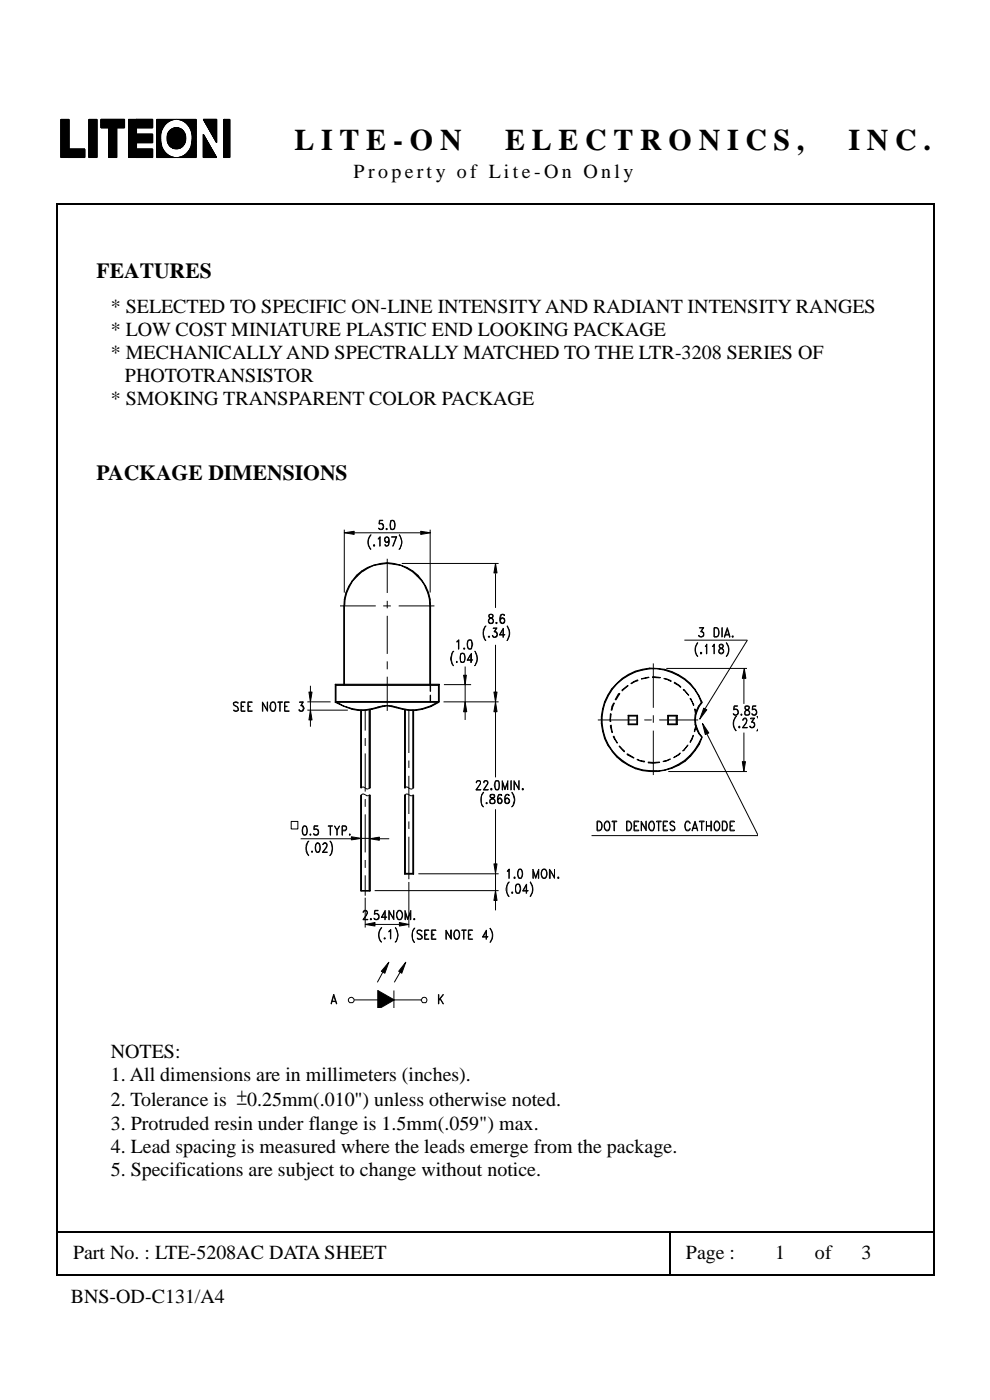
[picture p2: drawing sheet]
<svg xmlns="http://www.w3.org/2000/svg" width="210mm" height="297mm" viewBox="0 0 210 297" stroke-linecap="round" stroke-linejoin="round" font-family="sans-serif">
<defs><g id="words">
<g font-size="6.3">
<text x="62.5" y="31.8">L I T E - O N</text>
<text x="107.2" y="31.8">E L E C T R O N I C S ,</text>
<text x="180" y="31.8">I N C .</text>
</g>
<g font-size="4.6">
<text x="20.5" y="58.9">FEATURES</text>
<text x="20.5" y="101.9">PACKAGE DIMENSIONS</text>
</g>
<g font-size="4.2">
<text x="75" y="37.7">P ropert y of Li t e -On Onl y</text>
<text x="23.5" y="66.5">* SELECTED TO SPECIFIC ON-LINE INTENSITY AND RADIANT INTENSITY RANGES</text>
<text x="23.5" y="71.3">* LOW COST MINIATURE PLASTIC END LOOKING PACKAGE</text>
<text x="23.5" y="76.2">* MECHANICALLY AND SPECTRALLY MATCHED TO THE LTR-3208 SERIES OF</text>
<text x="26.5" y="81.1">PHOTOTRANSISTOR</text>
<text x="23.5" y="85.9">* SMOKING TRANSPARENT COLOR PACKAGE</text>
<text x="23.5" y="224.5">NOTES:</text>
<text x="23.5" y="229.3">1. All dimensions are in millimeters (inches).</text>
<text x="23.5" y="234.7">2. Tolerance is ±0.25mm(.010&quot;) unless otherwise noted.</text>
<text x="23.5" y="239.7">3. Protruded resin under flange is 1.5mm(.059&quot;) max.</text>
<text x="23.5" y="244.6">4. Lead spacing is measured where the leads emerge from the package.</text>
<text x="23.5" y="249.4">5. Specifications are subject to change without notice.</text>
<text x="15.5" y="267.2">Part No. : LTE-5208AC DATA SHEET</text>
<text x="145.5" y="267.2">Page :</text>
<text x="164.4" y="267.2">1</text>
<text x="172.9" y="267.2">of</text>
<text x="182.8" y="267.2">3</text>
<text x="15" y="276.4">BNS-OD-C131/A4</text>
</g>
</g></defs>
<path d="M12.5 25h36.9v9.2h-36.9z" fill-rule="evenodd" fill="#fff" stroke="#fff" stroke-width=".21"/>
<g fill="none" stroke="#000" stroke-width=".21">
<path d="M13 25.3v8.1M13.1 25.3v8.1M13.2 25.3v8.1M13.3 25.3v8.1M13.4 25.3v8.1M13.5 25.3v8.1M13.6 25.3v8.1M13.7 25.3v8.1M13.8 25.3v8.1M13.9 25.3v8.1M14 25.3v8.1M14.1 25.3v8.1"/>
<path d="M14.2 25.3v8.1M14.3 25.3v8.1M14.4 25.3v8.1M14.5 25.3v8.1M14.5 31.6h3.5v1.8h-5.1v-8.1h1.7v8.1M14.5 31.7h3.5M14.5 31.8h3.5M14.5 31.9h3.5M14.5 32h3.5M14.5 32.1h3.5M14.5 32.2h3.5M14.5 32.3h3.5"/>
<path d="M14.5 32.4h3.5M14.5 32.5h3.5M14.5 32.6h3.5M14.5 32.7h3.5M14.5 32.8h3.5M14.5 32.9h3.5M14.5 33h3.5M14.5 33.1h3.5M14.5 33.2h3.5M14.5 33.3h3.5M14.6 25.3v8.1M18.9 25.3h1.7v8.1h-1.7z"/>
<path d="M18.9 25.3v8.1M19 25.3v8.1M19.1 25.3v8.1M19.2 25.3v8.1M19.3 25.3v8.1M19.4 25.3v8.1M19.5 25.3v8.1M19.6 25.3v8.1M19.7 25.3v8.1M19.8 25.3v8.1M19.9 25.3v8.1M20 25.3v8.1"/>
<path d="M20.1 25.3v8.1M20.2 25.3v8.1M20.3 25.3v8.1M20.4 25.3v8.1M20.5 25.3v8.1M21.4 25.3h5v1.8h-5zM21.4 25.3h5M21.4 25.4h5M21.4 25.5h5M21.4 25.6h5M21.4 25.7h5M21.4 25.8h5"/>
<path d="M21.4 25.9h5M21.4 26h5M21.4 26.1h5M21.4 26.2h5M21.4 26.3h5M21.4 26.4h5M21.4 26.5h5M21.4 26.6h5M21.4 26.7h5M21.4 26.8h5M21.4 26.9h5M21.4 27h5"/>
<path d="M23.1 26.9v6.5h1.7v-6.5M23.1 26.9v6.5M23.2 26.9v6.5M23.3 26.9v6.5M23.4 26.9v6.5M23.5 26.9v6.5M23.6 26.9v6.5M23.7 26.9v6.5M23.8 26.9v6.5M23.9 26.9v6.5M24 26.9v6.5M24.1 26.9v6.5"/>
<path d="M24.2 26.9v6.5M24.3 26.9v6.5M24.4 26.9v6.5M24.5 26.9v6.5M24.6 26.9v6.5M24.7 26.9v6.5M27.3 25.3v8.1M27.4 25.3v8.1M27.5 25.3v8.1M27.6 25.3v8.1M27.7 25.3v8.1M27.8 25.3v8.1"/>
<path d="M27.9 25.3v8.1M28 25.3v8.1M28.1 25.3v8.1M28.2 25.3v8.1M28.3 25.3v8.1M28.4 25.3v8.1M28.5 25.3v8.1M28.6 25.3v8.1M28.7 25.3v8.1M28.8 25.3v8.1M28.8 27.1h3.6v-1.8h-5.1v8.1h5.1v-1.8h-3.6M28.8 31.7h3.6"/>
<path d="M28.8 31.8h3.6M28.8 31.9h3.6M28.8 32h3.6M28.8 32.1h3.6M28.8 32.2h3.6M28.8 32.3h3.6M28.8 32.4h3.6M28.8 32.5h3.6M28.8 32.6h3.6M28.8 32.7h3.6M28.8 32.8h3.6M28.8 32.9h3.6"/>
<path d="M28.8 33h3.6M28.8 33.1h3.6M28.8 33.2h3.6M28.8 33.3h3.6M28.8 25.3h3.6M28.8 25.4h3.6M28.8 25.5h3.6M28.8 25.6h3.6M28.8 25.7h3.6M28.8 25.8h3.6M28.8 25.9h3.6M28.8 26h3.6"/>
<path d="M28.8 26.1h3.6M28.8 26.2h3.6M28.8 26.3h3.6M28.8 26.4h3.6M28.8 26.5h3.6M28.8 26.6h3.6M28.8 26.7h3.6M28.8 26.8h3.6M28.8 26.9h3.6M28.8 27h3.6M28.8 28.5h3.6v1.8h-3.6M28.8 28.5h3.6"/>
<path d="M28.8 28.6h3.6M28.8 28.7h3.6M28.8 28.8h3.6M28.8 28.9h3.6M28.8 29h3.6M28.8 29.1h3.6M28.8 29.2h3.6M28.8 29.3h3.6M28.8 29.4h3.6M28.8 29.5h3.6M28.8 29.6h3.6M28.8 29.7h3.6"/>
<path d="M28.8 29.8h3.6M28.8 29.9h3.6M28.8 30h3.6M28.8 30.1h3.6M28.8 30.2h3.6M28.9 25.3v8.1M33.2 25.3h8.4v8.1h-8.4zM33.2 31.7h1.4M33.2 31.7l1.5 .1M33.2 31.8l1.5 .1M33.2 31.9h1.5M33.2 31.9h1.6"/>
<path d="M33.2 32h1.6M33.2 32.1h1.7M33.2 32.2h1.7M33.2 32.2l1.8 .1M33.2 32.3h1.9M33.2 32.4h1.9M33.2 32.4h2M33.2 32.5h2M33.2 32.6h2.1M33.2 32.6h2.2M33.2 32.6l2.2 .1M33.2 32.7h2.3"/>
<path d="M33.2 32.8h2.4M33.2 32.9h2.5M33.2 32.9l2.6 .1M33.2 33h2.7M33.2 33.1h2.9M33.2 33.2h3M33.2 33.2h3.1M33.2 33.2l3.2 .1M33.2 33.3h3.4M33.2 33.3l3.8 .1M33.2 31.6h1.4M33.2 25.4h3.6"/>
<path d="M33.2 25.5h3.2M33.2 25.7h2.8M33.2 25.8h2.6M33.2 25.9h2.4M33.2 26.1h2.2M33.2 26.4h1.9M33.2 26.8h1.6M33.2 26.9h1.5M33.2 27h1.4M33.2 27.1h1.4h-1.4M33.2 28.4h.9l-.9 .1M33.2 28.5h.9"/>
<path d="M33.2 28.6h.9M33.2 28.7h.9M33.2 28.8h.9M33.2 28.8h.9v.2h-.9M33.2 28.9h.9M33.2 29.1h.9M33.2 29.2h.9M33.2 29.3h.9M33.2 29.4h.9h-.9M33.2 29.5h.9h-.9M33.2 29.6h.9l-.9 .1M33.2 29.6h.9"/>
<path d="M33.2 29.8h.9M33.2 29.8l.9 .1M33.2 29.9l.9 .1-.9-.1M33.2 30h.9M33.2 30.1h.9v.1h-.9M33.2 30.1h.9M33.2 30.2h1M33.2 30.3h1M33.2 30.4h1v.1h-1M33.2 30.4h1M33.2 30.5h1M33.2 30.6h1"/>
<path d="M33.2 30.7h1M33.2 30.7h1.1M33.2 30.8h1.1M33.2 30.9h1.1M33.2 31.2h1.2M33.2 31l1.1 .1h-1.1M33.2 31.4l1.3 .1-1.3-.1M33.2 31.5h1.3M33.2 31.3l1.2 .1M33.2 31.3h1.2M33.2 31.1h1.1M33.2 28.3h.9l-.9 .1"/>
<path d="M33.2 28.3h1M33.2 28.2h1M33.2 28h1v.2h-1M33.2 28h1M33.2 27.9h1.1M33.2 27.3h1.3M33.2 31h1.1M33.2 27.7h1.1M33.2 27.6h1.2M33.2 27.4h1.2M34.1 29.1v.7M34.1 29.1v.2h-.9"/>
<path d="M34.1 28.6v.5M34.1 29.8l.1 .7M34.1 28.6v.1h-.9M34.1 29.8h.1M34.2 30.3v.1M34.2 28.1l-.1 .5M34.2 30.5l.1 .6M34.2 28.1h-1M34.2 30.6v.1M34.3 27.9h-1.1M34.3 27.9h.1M34.3 30.8h.1"/>
<path d="M34.3 30.9h.1M34.3 27.8h-1.1M34.3 27.8h.1M34.3 27.7h-1.1M34.3 31.1l.4 .7M34.4 27.6h-1.2M34.4 27.5h-1.2M34.5 27.3l-1.3 .1M34.5 27.3h-1.3M34.5 27.2h-1.3M34.6 31.6h.1M34.7 31.8l.7 .8 .8 .5"/>
<path d="M34.7 27l-.5 1.1M34.7 27h-1.5M34.7 26.9h-1.5M34.8 26.8h-1.6M34.8 26.7h-1.6M34.9 26.7h-1.7M34.9 26.6h-1.7M35 26.5h-1.8M35 26.4l-1.8 .1M35.1 26.4l-.4 .6M35.1 26.4h-1.9M35.2 26.3h-2"/>
<path d="M35.2 26.2l-2 .1M35.3 26.2h-2.1M35.4 26.1l-2.2 .1M35.4 26.1l-.3 .3M35.4 29h1.9M35.4 29l1.9 .1M35.4 29.1l2 .1M35.4 29.2h4M35.4 29.3h4M35.4 29.4h4M35.4 29.6h1.9M35.4 29.7h.1"/>
<path d="M35.5 28.8l1.6 .1M35.5 28.9h1.7M35.5 29.8h1.6v1.8M35.5 29.7v.4h1.4v1.4h-.1M35.5 28.7l1.5 .1M35.5 28.8l-.1 .4h4M35.5 29.9l-.1-.4h4v.4M35.5 30l1.5-.1v1.7M35.5 28.7h.1M35.5 29.9l.1 .4M35.5 28.8l1.7 .3M35.5 28.8l1.9 .4"/>
<path d="M35.5 26l-2.3 .1M35.5 28.6h.1M35.5 30.1h1.3v1.4M35.5 30.1h.1M35.5 30.1v.1M35.5 28.5h1.3M35.5 30.2h.1M35.6 26h-2.4M35.6 28.4h.1M35.6 28.4h1.1M35.6 30.3l.2 .4M35.6 28.4l1.8 .8"/>
<path d="M35.6 28.4l-.1 .4M35.6 28.3h1M35.6 30.4h.9l.1 1M35.7 30.5h.8l.1 .9M35.7 30.5h.1M35.7 28.2h.8v-.9l.1 1M35.7 28.2h.8M35.7 28.4l1.6 .7M35.7 30.5h.7M35.7 30.5v.1M35.7 25.9h-2.5M35.7 28l.7 .1"/>
<path d="M35.7 28v.1M35.8 30.7h.1M35.8 30.7h.5v.6M35.8 30.7l.2 .3M35.8 28l.1 .1M35.8 28l1.6 1.2M35.8 28l-.2 .4M35.8 25.8h-2.6M35.8 30.7h.4M35.8 30.8h.1M35.9 30.6h-.1M35.9 27.9h.3"/>
<path d="M35.9 30.8h.3l-.1 .3M35.9 30.8h.2v.3M35.9 30.8v.1M35.9 28.1h.1M35.9 27.8l-.1 .2h.5M35.9 30.6h.1M35.9 30.9h.2M35.9 28.1l.3 .2M35.9 27.8h.1M35.9 27.7h.2M36 27.7h-.1M36 28.1v.1"/>
<path d="M36 25.7h-2.8M36 30.5h.1M36 28.5v.1M36 31l.3 .3M36 27.7l1.4 1.5M36 27.7l-.2 .3M36 31h.1M36 27.7l1 1M36 28.2h.1M36.1 30.9h.1M36.1 30.9v.2M36.1 27.6v.1"/>
<path d="M36.1 30.4l-.3 .2M36.1 27.6h.1M36.1 27.6v.2h-.2M36.1 28.2l.2 .2M36.1 30.1h.1M36.2 33.1l.8 .3 1.3-.1M36.2 25.6a3 3 0 0 1 3.6 .8M36.2 25.6l-.8 .5M36.2 27.8v.1M36.2 30.4l-.2 .1M36.2 27.5v.1M36.2 25.6h-3"/>
<path d="M36.2 27.5v.4M36.2 27.5h.1M36.2 31.2h.1M36.2 28.3h.1M36.2 30.7v.1M36.2 30.3v.1M36.2 27.5l.1 .5M36.2 27.5v.4h-.4M36.2 30.8v.4M36.2 28.6l.1 .1M36.3 31.2h.1M36.3 30.3l-.2 .1"/>
<path d="M36.3 28.4h.1M36.3 30.3h.1M36.3 31.3h.1M36.3 25.5l-3.1 .1M36.3 30.6l-.5 .1M36.3 27.4v.6h-.5M36.3 31.3l.4 .2M36.3 27.4l1.1 1.8M36.3 27.4v.1M36.3 27.4l-.3 .3M36.3 30.6v.7M36.3 30.6v.1"/>
<path d="M36.4 30.2l-.1 .1M36.4 27.5h.1M36.4 28.4l.3 .3M36.4 30.6h-.7M36.4 31.2h.1M36.4 30.2h.1M36.4 30.6v.7M36.4 27.5l.2 .3M36.4 28.4v.1M36.4 31.3h.1M36.4 30.6h.1M36.4 27.3v.9h-.7"/>
<path d="M36.4 30.5v.8M36.4 31v.1M36.5 31.3v.1M36.5 27.3l-.1 .8M36.5 27.7h.1M36.5 30.2h.1M36.5 31l-.2 .2M36.5 27.7l.3 .5M36.5 30.9v.1M36.6 30.8v.1M36.6 27.8v.1M36.6 28.8h.1"/>
<path d="M36.6 30.1h-.1M36.6 30.3h-1l1 .1M36.6 30.4l.1 1.1M36.6 30.3v.1M36.6 27.3v1M36.6 30.8h.1M36.7 25.4l-3.5 .1M36.7 27.2l-.1 1.1M36.7 30.3v1.2M36.7 31.5l.3 .1M36.7 27.2v.1M36.7 27.2l.7 2"/>
<path d="M36.7 27.2l-.4 .2M36.7 30h.1M36.7 28.6l.5 .4M36.7 27.3l.6 1.7M36.7 28.4l-1.2 .1 1.3 .1M36.7 30.2h-1.1M36.7 30.2l-1.1 .1M36.7 30l-.3 .2M36.7 27.2v1.2M36.7 30.2v1.3M36.7 30.6l-.2 .4M36.7 31.5h.1"/>
<path d="M36.7 27.2h.1M36.7 28.4v.1M36.7 29.8h.1M36.7 31.3h.1M36.8 30.2v1.3M36.8 30.6h-.1M36.8 30.2h-1.3M36.8 27.2v1.4M36.8 28.5h.1M36.8 30.2h.1M36.8 27.2v1.3M36.8 30.5h.1"/>
<path d="M36.8 28.2l.1 .2M36.8 28.2l.1 .1M36.8 27.2l.1 1.4h-1.4M36.8 27.2h.1M36.8 28.9h.1M36.9 27.2v1.5l-1.4-.1M36.9 29.9h-.1M36.9 30.4h-.1M36.9 31.5h.1M36.9 30h.1M36.9 30.3l-.2 .4M36.9 28.4h.1"/>
<path d="M36.9 30h-1.4M36.9 29.8v.1M36.9 30v1.5M36.9 30.3h.1M36.9 31.5l.1 .1M36.9 28.4l.4 .5-.1-.1M37 27.1v1.6h-1.5M37 30.2l.3-.5-.6 1.7M37 30.2l-.1 .1M37 28.4v.1M37 29h.1M37 31.6h.1"/>
<path d="M37 29.8h.1M37 30.6h.1M37 28.7v.1M37 28.9h.1M37 29.9h-1.5M37 31.6h.4M37 28.8h.1M37 28.5v.1M37 27.1l.4 2.1M37 27.1l-.3 .1M37 27.1h.2v1.8M37 29.9h.1"/>
<path d="M37 30.1v.1M37 27.1v1.7M37 29.9v1.7M37 28.8l.3 .2M37 27.2l.4 1.8M37.1 28.8h-1.6v.2M37.1 27.1v1.7M37.1 29.5l-1.5 .4M37.1 25.3l-3.9 .1M37.1 27.1v1.8M37.1 30h.1M37.1 30.3v.1"/>
<path d="M37.1 28.7h.1M37.1 28.9l.1 .1M37.1 29.7h.1M37.1 30.2v.1M37.1 29.9v.1M37.1 28.7l.1 .1M37.2 29.7l-.5 .3M37.2 28.9l-1.8 .1v.6M37.2 29.7h-1.7M37.2 29.7l-1.7 .1M37.2 29.6v.1M37.2 29.7v1.9"/>
<path d="M37.2 29.6l-1.6 .7M37.2 29.8v.1M37.2 27.1l.1 1.9M37.2 27.1h.1M37.3 27.1h.1v2.1M37.3 29.6h-1.9M37.3 29.6l-1.9 .1M37.3 29.5l-.1 .1M37.3 29.6h-.1M37.3 29.7v1.9M37.3 29.6l-.1 .1M37.3 27.1v1.9"/>
<path d="M37.3 29h.1M37.3 29.5h-.1M37.3 29.6v2M37.3 27.1v2M37.3 29.6l.1 2M37.4 29.8l-.4 1.8M37.4 29.7v-.1v2M37.4 27v4.6M37.4 29.5l-1.8 .8M37.4 29.5l-1.9 .4M37.4 29.5l-1.4 1.5M37.4 29.5l-1.6 1.2"/>
<path d="M37.4 29.5l-1.1 1.8M37.4 29.5l-.7 2M37.4 29.5l-.4 2.1M37.4 29.5l.4 2.1M37.4 29.5v.1M37.4 29.5l.8 2M37.4 29.5l1.1 1.8M37.4 29.5l1.4 1.5M37.4 29.5l1.7 1.2M37.4 29.5l1.9 .8M37.4 29.5l2 .4M37.4 29.5h.1"/>
<path d="M37.4 27v.1M37.4 27l.4 .1M37.4 27l-.4 .1M37.5 27.1v1.9M37.5 29.7l.3 1.9M37.5 28.9l-.1 .1M37.5 29.7v.1M37.5 29.1l1.9 .1M37.5 29.7v1.9M37.5 29.6v2M37.5 29.7l.2 .2M37.5 28.6v.2"/>
<path d="M37.5 29h1.9M37.5 29.8l.1 .1M37.5 29.6h.1M37.5 29h.1M37.6 28.9l-.1 .1M37.6 29.9l.5 1.5M37.6 29.7v1.9M37.6 29.9v.1M37.6 27.1v1.9h1.8v.7l-1.8-.1M37.6 29.7h1.8l-.1 .2M37.6 28.9h.1M37.6 29.6l.1 .1"/>
<path d="M37.6 29.6l.7 .3M37.6 29.1h.1M37.6 30.1h.1M37.6 29.8l.1 .1M37.6 29.5l1.8 .4M37.6 29.1h-.1M37.7 28.9h1.7M37.7 28.8h-.1M37.7 29.8h1.7M37.7 29h-.1l1.8 .1M37.7 29.9v.1M37.7 28.7v.1"/>
<path d="M37.7 27.1v1.8h1.7M37.7 30l.2 .2M37.7 25.3h3.9M37.7 30.3l.1 .1M37.7 30h.1M37.7 29.7h.1M37.8 29.7l.2 .2M37.8 28.9h-.1M37.8 30.1l.1 .1M37.8 27.2l-.3 1.3M37.8 27.1v1.7h1.6M37.8 29.9h1.6"/>
<path d="M37.8 31.6h-.4M37.8 29.9v1.7M37.8 27.1l-.4 2.1M37.8 27.1l.4 .1M37.8 31.6h.1M37.8 29.9l-.2-.2v1.9M37.8 29.8h.1M37.8 29.9h1.5M37.8 29.9l.1 .1M37.9 29h-.1M37.9 33.4h3.7M37.9 28.4l-.1 .2"/>
<path d="M37.9 31.5v.1M37.9 30.2v.1M37.9 29.8v.1M37.9 28.6h1.4M37.9 28.4l-.3 .5M37.9 31.5h.1M37.9 27.1v1.5M37.9 30v1.5M37.9 30.3h.1M37.9 28.6h.1M37.9 28.4h.1M37.9 30.3l.3 .5"/>
<path d="M37.9 28.8l-.3 .2M37.9 27.2l-.1-.1v1.6h1.5l.1 .2M37.9 30.4h.1M37.9 29.9h.2M38 27.2l-.1 1.4h1.4M38 28.9h-.1M38 27.2h.1M38 28.6h1.3M38 30.1h1.3v.1h-1.2v1.3M38 31h.1M38 30.1v1.4M38 28.7v.1"/>
<path d="M38 28.2l-.1 .2M38.1 25.4h3.5M38.1 28.5h1.2M38.1 29.9v.1M38.1 28.1l-.2 .2M38.1 27.2l-.1 1.3M38.1 30h.1M38.1 29.8h.1M38.1 28.7h.1M38.1 28.1h.1M38.1 31.3h.1M38.1 27.2v1.2"/>
<path d="M38.1 27.2v1.3M38.1 31.5h.1M38.1 30l.3 .2M38.1 30.3h1.2M38.1 30.3h.1M38.1 28v.1M38.2 25.4h3.4M38.2 27.3l-.7 1.6M38.2 31.4v.1M38.2 28h-.1M38.2 27.2v1.2h1.1M38.2 27.9v.1"/>
<path d="M38.2 31.5l-.4 .1M38.2 28.6h-.1M38.2 27.2l.3 .2M38.2 27.2l-.8 2M38.2 30.3l1 .1M38.2 30.8l.1 .2M38.2 28.3h1M38.2 27.9h.1M38.2 30.4v1M38.2 33.3h3.4M38.2 30.4h1M38.2 30.1h.1"/>
<path d="M38.3 27.8l-.1 .1M38.3 31.4l-.1 .1M38.3 30.8v.1M38.3 30.4h.9M38.3 30.4v1l.1-.1v-.7h.7M38.3 30.4l-.1-.1v1.2M38.3 27.3l-.1 1M38.3 27.3v.9l.9 .1M38.3 30.1l.2 .1M38.3 27.3h.1M38.3 30.5v.9M38.3 31l.1 .1"/>
<path d="M38.3 29.9h.1M38.3 28.8l-.6 .2M38.3 28.5h.1M38.3 27.7h.1M38.3 31h.1M38.3 27.3v.9M38.3 27.3l.1 .8M38.4 29.9l.1 .1M38.4 28.7l-.1 .1M38.4 27.6l-.2 .3M38.4 27.3v.8M38.4 31l.1 .2"/>
<path d="M38.4 28.1h.7M38.4 33.3h3.2M38.4 25.5h3.2M38.4 28.4v.1M38.4 27.5l-.1 .2M38.5 28.4l-.7 .5M38.5 31.2h.1M38.5 31.3h.1M38.5 30.2v.1M38.5 28.1l.7 .1-.8-.1M38.5 27.5h-.1M38.5 28v.1"/>
<path d="M38.5 28.7h-.1M38.5 25.5h3.1M38.5 27.5h.1M38.5 31.2v.1M38.5 30.3h.1M38.5 31.3l-.3 .2M38.5 27.4v.6h.6M38.5 30.3l.2 .1M38.5 27.4l.3 .3M38.5 27.4l-1.1 1.8M38.5 27.4v.6h.5l-.4-.1M38.5 30h.1"/>
<path d="M38.6 33.2h3M38.6 27.5v.4M38.6 30.7h.4l-.3 .2M38.6 28.3l-.1 .1M38.6 30l.6 .3M38.6 28.6l-.1 .1M38.6 30.8v.4M38.6 25.6h3M38.6 30.4h.1M38.6 27.9h.1M38.6 30.8h.3M38.6 31.1v.1"/>
<path d="M38.6 30.8v.3M38.6 27.9h.3M38.7 33.2h2.9M38.7 31.1h.1M38.7 33.1l-.4 .2M38.7 30.1h.1M38.7 28.2v.1M38.7 27.6v.2M38.7 30.9v.2M38.7 33.1h2.9M38.7 30.9h.1M38.7 27.7l-.1-.2v.4"/>
<path d="M38.7 30.9v.1M38.7 30.4l.1 .1M38.7 27.7l.2 .1h-.2M38.8 31h-.1M38.8 30.5h.1M38.8 28.2h-.1M38.8 27.7h-.1M38.8 25.7h2.8M38.8 30.1h.1M38.8 27.7l-1.4 1.5M38.8 31l-.3 .3M38.8 28.2l-.2 .1"/>
<path d="M38.8 27.7l.3 .3M38.8 28.2h.1M38.8 28.5v.1M38.9 25.7h2.7M38.9 33h2.7M38.9 30.5v.1M38.9 28.1l-.1 .1M38.9 28.1h.1M38.9 30.9h.1M38.9 30.6h.1M38.9 27.8v.1M39 28.1h-.1"/>
<path d="M39 30.6h.1M39 33h2.6M39 25.8h2.6M39 28v.1M39 30.6l.1 .1M39 28h.1M39 30.7h-.5l.1 .5M39 30.7h.1M39.1 30.7l-.6-.1v.7M39.1 30.7l-.3 .3M39.1 28l.2 .4M39.1 28l-1.7 1.2"/>
<path d="M39.1 25.9h2.5M39.1 30.5h-.7v.8M39.2 32.9h2.4M39.2 30.5h-.9l.4 .3M39.2 30.5h.1M39.2 32.8h2.4M39.2 28.4l-.8 .3M39.2 30.4h.1M39.2 30.3h.1M39.2 25.9h2.4M39.2 28.8l-1.5 .3M39.3 32.8h2.3"/>
<path d="M39.3 28.4l-1.2 .1M39.3 30.3l-.2 .4M39.3 30.2v.1M39.3 28.4l-1.9 .8M39.3 28.4l.1 .4M39.3 26h2.3M39.3 28.5h.1M39.3 28.6v.1M39.3 30h-1.4l.1 .2h1.3M39.3 30.1h-1.4v1.4h.2v-1.3M39.3 30.1h.1M39.3 30h.1"/>
<path d="M39.4 32.7h2.2M39.4 29.8h-1.7l.1 1.8h-.7v-1.7h-1.6M39.4 28.8h-1.7l.1-1.7h-.2v1.8M39.4 29.8h-1.7v1.8M39.4 29.9l-.1 .4M39.4 28.8v.4M39.4 28.8l-2 .4M39.4 29.5h-1.8M39.4 29.6h-1.9M39.4 26.1h2.2M39.5 26.1h2.1M39.5 32.6h2.1"/>
<path d="M39.5 26.2h2.1M39.6 32.5h2M39.6 26.2h2M39.6 26.3h2M39.7 32.4h1.9M39.7 26.4h1.9M39.8 26.4l.4 .6M39.8 32.3h1.8M39.8 26.4h1.8M39.8 26.5h1.8M39.9 32.2h1.7M39.9 26.6h1.7"/>
<path d="M39.9 32.1h1.7M40 32.1h1.6M40 26.7h1.6M40 32h1.6M40 26.8h1.6M40.1 31.9h1.5M40.1 26.8h1.5M40.1 26.9h1.5M40.1 31.8h1.5M40.2 31.8l-.8 .8-.7 .5M40.2 27l.3 .6M40.2 31.7h1.4"/>
<path d="M40.2 27h1.4M40.2 31.7v.1M40.2 31.6h1.4M40.2 27.1h1.4M40.3 27.1h1.3M40.3 31.6h1.3M40.3 27.2h1.3M40.3 27.2h.1M40.3 27.3h1.3M40.4 27.3h1.2M40.4 31.4v.1M40.4 31.4h1.2"/>
<path d="M40.4 27.3v.1M40.4 31.3h1.2M40.4 27.4v.1h1.2M40.4 27.4h1.2M40.4 27.5h1.2M40.4 31.2h1.2M40.5 31.2h1.1M40.5 27.6h1.1M40.5 31.1h1.1M40.5 27.6h.1M40.5 27.6l.1 .5M40.5 27.7v.1h1.1"/>
<path d="M40.5 27.7h1.1M40.5 31h1.1M40.6 30.8h1M40.6 27.9h1M40.6 30.7h1M40.6 27.9h.1M40.6 30.6h1M40.6 30.6h.1M40.6 30.5l-.4 1.3M40.6 28.1l.1 .5M40.6 30.5h1M40.6 28.1h1"/>
<path d="M40.6 30.5h.1M40.7 30.2h.9M40.7 30.3h.9M40.7 30h.9M40.7 30.1h.9M40.7 28.4h.9M40.7 28.4h.1M40.7 29.8l-.1 .7M40.7 28.6l.1 .5M40.7 28.5h.9M40.7 28.6h.9M40.7 29.8h.9"/>
<path d="M40.7 29.9h.9M40.7 29.8v.1h.9M40.7 28.7h.9M40.7 28.8h.9M40.7 28.9h.9M40.7 29.5h.9M40.7 29.6h.9M40.8 29.1l-.1 .7M40.8 29h.8M40.8 29.1h.8M40.8 29.2h.8M40.8 29.3h.8"/>
<path d="M41.6 28.5h-.9v.1M41.6 28.7h-.9v.2l.9-.1M41.6 28.9h-.8v.2M41.6 29.2l-.8 .1h.8M41.6 29.4h-.9h.9M41.6 29.5h-.9v.2h.9M41.6 30.1h-.9v.1h.9M41.6 30.3l-1 .1h1M41.6 30.7l-1 .1h1M41.6 30.9h-1.1h1.1M41.6 31l-1.1 .1h1.1M41.6 31.5h-1.3h1.3"/>
<path d="M41.6 28.3h-.9h.9M41.6 28.2h-1h1M41.6 28h-1h1M43.1 28.5l2.8 4.9h-2.8zM43.1 25.3h2.8v5zM43.2 33.4v-4.8l.1 4.8M43.2 25.3v.2v-.2M43.2 28.6v4.8M43.3 25.3v.2M43.3 28.8h.1M43.3 25.3l.1 .4M43.3 28.8v4.6"/>
<path d="M43.3 25.6v.1M43.3 28.8l.1 .1M43.4 25.3v.5M43.4 28.9v4.5M43.4 28.9v.1M43.4 25.3l.1 .6M43.4 29v4.4M43.4 29h.1M43.4 25.9h.1M43.5 29.1v4.3M43.5 25.3v.6M43.5 25.9h.1"/>
<path d="M43.5 25.3l.1 .8M43.5 26h.1M43.5 29.2l.1 .1M43.6 26.1h.1M43.6 25.3l.1 1v-1M43.6 29.3v4.1M43.6 33.4v-4l.1 4M43.6 25.3l.1 1M43.7 29.5v3.9M43.7 25.3l.1 1.2M43.7 26.4h.1M43.8 29.6v.1"/>
<path d="M43.8 25.3l.1 1.3-.1-1.3M43.8 29.7v3.7M43.9 29.8l-.1 3.6M43.9 29.8l.1 .2M43.9 25.3v1.4M43.9 29.9v3.5M43.9 26.7h.1M43.9 25.3l.1 1.5M43.9 26.7l.1 .1M44 26.8h.1M44 25.3l.1 1.8v-1.8M44 30.1v3.3"/>
<path d="M44 30.1h.1M44 33.4v-3.3l.1 3.3M44 25.3l.1 1.7M44.1 30.3l.1 .1M44.2 25.3v1.9M44.2 30.3v3.1M44.2 27.1h.1M44.2 25.3l.1 2.1v-2.1M44.3 30.5v2.9M44.3 30.5l-.1-.1v3M44.3 30.6v2.8M44.3 25.3v2.1"/>
<path d="M44.3 27.4h.1M44.3 30.6l.1 .1M44.4 25.3v2.2M44.4 30.7v2.7M44.4 27.5h.1M44.4 30.7v.1M44.4 27.5v.1M44.4 25.3l.1 2.4M44.4 30.8v2.6M44.5 25.3v2.4M44.5 30.9v2.5M44.5 30.9h.1"/>
<path d="M44.5 25.3l.1 2.5-.1-.1M44.6 31v2.4M44.6 25.3v2.6M44.6 27.8v.1M44.6 31.1h.1M44.6 25.3l.1 2.7M44.6 31.2v2.2M44.6 31.2h.1M44.7 31.2v2.2M44.7 25.3v2.8M44.7 31.3v2.1M44.7 25.3l.1 3"/>
<path d="M44.7 28.2h.1M44.8 31.4h.1M44.8 25.3v3M44.8 31.5v1.9M44.8 28.3h.1M44.8 25.3l.1 3.1M44.9 31.6l-.1 1.8M44.9 28.4h.1M44.9 31.6l.1 1.8M44.9 25.3v3.1M44.9 31.6v1.8M45 25.3v3.3"/>
<path d="M45 28.5v.1M45 31.7v.1M45 25.3l.1 3.4M45 31.9v1.5M45.1 25.3v3.4M45.1 31.9v1.5M45.1 31.9h.1M45.1 32h.1M45.1 25.3v3.5M45.1 32v1.4M45.1 32l.1 .1M45.2 25.3v3.7"/>
<path d="M45.2 32.1v1.3M45.2 28.9h.1M45.2 32.1h.1M45.2 32.2h.1M45.2 25.3l.1 3.7M45.2 32.2v1.2M45.3 29v.1M45.3 25.3v3.8M45.3 32.3v1.1M45.3 29.1h.1M45.3 25.3v3.9M45.4 32.4v1"/>
<path d="M45.4 25.3v4.1M45.4 29.3h.1M45.4 32.5l.1 .2M45.4 25.3l.1 4.1M45.4 32.6v.8M45.5 25.3v4.2M45.5 32.6v.8M45.5 32.7v.7M45.6 32.8v.1M45.6 25.3l.1 4.4M45.6 32.8v.6M45.6 29.6v.1"/>
<path d="M45.7 25.3v4.6v-4.6M45.7 32.9v.5M45.7 32.9v.1M45.7 33v.4M45.7 33.1l.1 .3M45.8 25.3v4.7M45.8 33.1v.3M45.8 29.9v.1M45.8 25.3v4.8M45.8 30v.1M45.8 33.2v.1M45.8 30.1h.1"/>
<path d="M45.9 25.3v4.9M45.9 33.3v.1M45.9 33.4h.1M45.9 30.2v.1M47.5 25.3h1.2v8.1h-1.2zM47.5 25.3v8.1M47.6 25.3v8.1M47.7 25.3v8.1M47.8 25.3v8.1M47.9 25.3v8.1M48 25.3v8.1M48.1 25.3v8.1"/>
<path d="M48.2 25.3v8.1M48.3 25.3v8.1M48.4 25.3v8.1M48.5 25.3v8.1M48.6 25.3v8.1M48.7 25.3v8.1M73 112.4v13.3M75.1 113.1h14.1M78.6 113.5h.1a2.29 2.29 0 0 0 0 3.1 2.17 2.17 0 0 1-.1-3.1zM79.3 115.6l.2 .1-.1 .2-.2-.1zM79.3 115.7l.1 .1zM80.2 114.3l.4-.4v2v-1.8z"/>
<path d="M80.4 112.1l.2 .2M81 111.1a.69 .69 0 0 1 0 1.2M81.3 111.6l-.1-.4h-.8l.1-.8h.7l-.6 .1-.1 .6a.59 .59 0 0 1 .9 .5l-.1 .5a.57 .57 0 0 1-1 0h.1a.53 .53 0 0 0 .8 .1l.1-.3M81.6 114.6l.2 .4h.3h.2l.2-.4M81.6 114.3l.5-.3 .4 .3M81.7 115.7h.6M81.9 112.2l.2-.1v.2l-.1 .1zM81.9 114a.69 .69 0 0 0 0 1M82 112.2l.1 .1zM82.1 114a1.37 1.37 0 0 1 .1 1.8M82.1 118.6v7.2M82.5 114.8l-.2 .2a.57 .57 0 0 1-.7-.5 .57 .57 0 0 1 .7-.5 1.38 1.38 0 0 1-.2 1.9l-.4-.1-.1-.2 .2 .2"/>
<path d="M82.5 114.6l-.4 .4M82.9 110.5l.4-.1a1.22 1.22 0 0 1 .4 1.7 .57 .57 0 0 1-.8 .2l-.2-.7zM82.9 112.2h.7M82.9 110.5h.7M83 110.5l-.2 .7 .2 1.1M83.5 110.5a1.75 1.75 0 0 1 0 1.8M84.1 113.9l-.8 2 .9-2h-1.1l1 .1M84.6 113.5a2.29 2.29 0 0 1 0 3.1 2.29 2.29 0 0 0 0-3.1zM85.2 119.6h20.6M91.3 112.4v13.3M72.1 128.6h7.6M81.3 128.6h1.6"/>
<path d="M82.1 127.5v1.6M82.1 130.7v8M84.6 128.6h7.6M96 138.3l.3-.1a2.56 2.56 0 0 0 0 3 2.35 2.35 0 0 1-.3-2.9zM96.9 136.1l.4-.3v2v-1.9l-.4 .4zM97.8 138.7l.4-.1a1.25 1.25 0 0 1 0 2l-.4-.1-.1-.3-.1-.8zM97.8 138.7h.6M97.9 138.7l-.2 .2v1.4l.2 .2M98.4 138.7a1.85 1.85 0 0 1 0 1.8M98.4 137.5l.2 .1-.1 .2-.1-.1zM98.4 137.6l.1 .1zM99.2 140l1.1 .1h-1.2l.9-1.5v2h-.1v-1.8l-.7 1.3"/>
<path d="M99.3 135.8a.47 .47 0 0 1 .8 .3 1.67 1.67 0 0 1-.1 1.6l-.4 .1a1.23 1.23 0 0 1-.4-1.7zM99.3 137.6h.7M99.3 135.9h.7M99.4 135.8a1.75 1.75 0 0 0 0 1.9M99.9 135.8l.2 .8-.2 1.1M100.7 138.2a2.27 2.27 0 0 1 0 3 2.54 2.54 0 0 0 0-3zM102.9 133l.2-.2a2.29 2.29 0 0 0 0 3.1 2.09 2.09 0 0 1-.4-2.6zM103.6 135h.3v.2h-.3zM103.7 132.1l.2 .1M103.8 135v.2zM103.8 130.4l-.1 .4 .2 .3a.64 .64 0 0 1 .6 .4 .64 .64 0 0 1-.2 .7 .54 .54 0 0 1-.6-.5 .54 .54 0 0 1 .6-.5l.2-.2 .1-.4a.59 .59 0 0 0-.8-.2zM103.8 130.5h.7"/>
<path d="M103.9 130.4v.6a.71 .71 0 0 1 .7 .5 .71 .71 0 0 1-.3 .8 .63 .63 0 0 1-.7-.6 .63 .63 0 0 1 .7-.6l.2-.3-.1-.4M104.5 135l.2 .2M104.6 132.1l-.2 .1M104.9 134a.62 .62 0 0 1 .6 .8 .62 .62 0 0 1-.9 .4l-.2-.4 .4 .4h.2l.4-.5M105.1 134.1a.63 .63 0 0 1 0 1.1M105.1 121.7v7.3M105.1 136.8v10M105.2 132.1h.2v.2zM105.3 132.1l.1 .1zM105.4 133.3l-.8-.1h.8l-.5 .9M105.4 133.2l-.6 .9 .5 .1 .1 .3M106 134.7h1.1h-1.2l.9-1.5v2l-.1-1.7-.7 1.2"/>
<path d="M106.1 131.8l.4 .4 .5-.4M106.1 131.6l.2-.4h.2h.4l.1 .4M106.3 130.5h.6M106.4 130.4a1.57 1.57 0 0 0 0 1.8M106.4 131.2l-.3 .4M106.7 131.2a.6 .6 0 0 1 0 1M106.9 130.4l.1 .2a.5 .5 0 0 0-.7-.2 1.75 1.75 0 0 0 0 1.8l.2 .1a.6 .6 0 0 0 .6-.7 .6 .6 0 0 0-.8-.4l-.2 .1M107.5 132.8a2.29 2.29 0 0 1 0 3.1 2.58 2.58 0 0 0 0-3.1zM145.2 135.8h13.3l-9 14.6M147.9 136.5l.1-.2a2.42 2.42 0 0 0 0 3 2.19 2.19 0 0 1-.1-2.8zM148.3 134.9l.2 .2M148.6 138.4l.3 .1-.1 .2h-.2z"/>
<path d="M148.6 138.5l.2 .1zM148.7 133.9a.65 .65 0 0 1 .6 .9 .65 .65 0 0 1-1 .2v-.2a.52 .52 0 0 0 .7 .2l.3-.3M149 134.1l.2 .1 .1 .4-.3 .5M149.2 133.2h-.8h.9l-.6 .9M149.2 133.2l-.6 .9 .4 .1 .3 .2M149.9 136.7v2v-1.9l-.1 .3h-.2zM151.5 133.2a1.06 1.06 0 0 1 1 .5 1.06 1.06 0 0 1-.1 1.2l-.4 .3h-.5zM151.5 136.7v2v-1.9l-.4 .3zM151.5 133.2h.5a1.24 1.24 0 0 1 .2 1.8l-.7 .1zM152.5 138.4l.3 .2M152.6 136.8l-.1 .4 .2 .3a.59 .59 0 0 1 .7 .4 .59 .59 0 0 1-.3 .7 .5 .5 0 0 1-.6-.5 .5 .5 0 0 1 .6-.5l.4-.4-.1-.4-.3-.1zM152.6 136.8h.8"/>
<path d="M152.7 136.8a.6 .6 0 0 0 .6 .9 .59 .59 0 0 1 .1 .9 .59 .59 0 0 1-1-.2 .59 .59 0 0 1 .5-.8l.4-.3v-.5M153.1 133.2l.1 2zM153.5 138.4l-.3 .2M153.6 135.2l.7-1.7 .6 1.7M153.6 135.2l.7-2 .6 2M153.8 134.7h.9M153.9 134.6h.7M154 136.3a2.18 2.18 0 0 1 0 3 2.42 2.42 0 0 0 0-3zM155.3 135h.2v.2zM155.5 135.1h.1M49.5 149.2a.67 .67 0 0 1 1.1 0l-.4-.2-.6 .2 .1 .4 .5 .3a.59 .59 0 0 1 .3 .9 .59 .59 0 0 1-1-.1l.7 .1 .3-.1v-.3a.82 .82 0 0 0-.8-.7zM51.2 149l.8-.1h-.8v2h.8l-.8-.1"/>
<path d="M51.2 149.9h.5h-.5M52.6 148.9h.9l-.8 .1v1.8l.8 .1h-.9zM52.7 149.9h.4h-.4M55.7 148.9l1 1.8 .1-1.8v2l-1-1.7-.1 1.7zM57.4 149.2a.57 .57 0 0 1 .9-.2 1.46 1.46 0 0 1-.2 1.9h-.3l-.4-.3a1.03 1.03 0 0 1 0-1.2zM57.6 149.1a.49 .49 0 0 1 .8 .2v.9l-.1 .6h-.7l-.2-.4v-1.1zM58.9 148.9l1 .1zM59.3 149v1.9l.1-1.9M60.4 148.9h1l-1 .1v1.8l1 .1h-1zM60.4 149.9h.5h-.5M63.4 150.6l.3 .2M63.9 149.7a.63 .63 0 0 1 .6 .8 .63 .63 0 0 1-1.1 .3v-.3a.54 .54 0 0 0 .9 .3l.1-.4"/>
<path d="M64.1 149.8a.69 .69 0 0 1 0 1M64.3 149l-.8-.1h.9l-.5 .9M64.3 148.9l-.5 .9 .5 .1 .1 .3M65.2 148.9h4.9M65.2 150.7h8.6M65.9 145.5v6.5M65.9 152.1v2.1M77.5 150.7v4.3M77.5 156.6v1.7M77.5 159.9v8M82.1 140.3v1.7M82.1 143.6v7.2"/>
<path d="M86.7 150.7v9.1M94.1 148.9h11.7M94.2 145.3h5.7M96.8 140.3l.2 .1-.1 .2zM96.8 140.4l.1 .1zM97.8 140.4h.6M98.7 141.4v11.4M105.1 151v13.9M126.8 152.8h8.2M136.7 152.8h1.6M138.6 140.8v9.4M138.6 151.8v1.5"/>
<path d="M138.6 155v9.5M139.8 152.8h8.3M141.3 141.8h17.2M149.9 155.7l10.9 21.5M155.6 150.7l.1-.9h.8l-.7 .1-.1 .6a.63 .63 0 0 1 .9 .2 .63 .63 0 0 1-.2 .9 .63 .63 0 0 1-.9-.2h.1a.52 .52 0 0 0 .8 .2l.2-.3M155.6 150.6l.6-.1 .4 .4M155.6 151.5l.3 .2M156.1 155.1a2.17 2.17 0 0 1 .1-3.1 2.28 2.28 0 0 0 0 3.1M156.2 150.5a.67 .67 0 0 1 0 1.2M156.8 154.1l.2 .1-.1 .2h-.2zM156.8 154.2l.1 .2zM157.2 151.5l.2 .1-.1 .2z"/>
<path d="M157.2 151.6l.1 .1zM157.6 154.4h.9h-1l.7-1 .2-.5-.2-.4-.5 .1-.1 .3v-.1l.3-.4h.3l.3 .4-.2 .6-.7 1M157.8 143.9v5.4M157.8 155.4v6.1M158.1 149.9v.5l.7 .4 .2 .6a.65 .65 0 0 1-.9 .2v-.7l.8-.5 .1-.4a.67 .67 0 0 0-.9-.1zM158.1 150l.2-.1 .6 .1M158.1 151.5l.1 .2M158.2 149.9l-.1 .1a.57 .57 0 0 0 .5 .6 .6 .6 0 0 1 .4 1 .6 .6 0 0 1-1-.2l.1-.5 .2-.3 .3-.1a.42 .42 0 0 0 .2-.6M159 151.5l-.3 .2M159 154.1l.3 .3M159.5 153.2a.62 .62 0 0 1 .6 .8 .62 .62 0 0 1-1.1 .2v-.2l.4 .4h.2l.5-.5M159.6 150.7v-.9h.8l-.7 .1-.1 .6a.64 .64 0 0 1 1 .6 .64 .64 0 0 1-1 .5v-.2a.5 .5 0 0 0 .7 .2l.2-.3"/>
<path d="M159.6 150.6l.5-.1 .4 .4M159.6 151.5l.2 .2M159.7 153.3a.58 .58 0 0 1 .3 .8l-.3 .3M160 152.5h-.8v-.1h.9l-.6 .9M160 152.4l-.6 .9h.5l.2 .4M160.1 150.5a.67 .67 0 0 1 0 1.2M160.8 152.2l-.2-.2 .2 .4M160.8 154.7l-.2 .4 .2-.2M61.8 174.3h1.4v1.6h-1.4zM63.8 178h10.7M64.4 175.3l.3-.1a1.18 1.18 0 0 1 .4 1.7l-.2 .2-.4 .1a1.51 1.51 0 0 1-.1-1.9zM64.4 177h.5"/>
<path d="M64.4 175.4h.5M64.4 175.3a1.78 1.78 0 0 0 0 1.8M64.9 175.3a1.78 1.78 0 0 1 0 1.8M65.3 178.6l.2-.1a2.27 2.27 0 0 0 0 3 2.16 2.16 0 0 1-.2-2.9zM65.8 177h.1v.2zM65.8 177l.1 .1zM66.6 176.1v-.9h.9l-.8 .1-.1 .7a.65 .65 0 0 1 1 .5 .65 .65 0 0 1-1 .5l-.1-.1 .1 .1 .5 .1 .3-.1 .1-.3M66.6 176a.6 .6 0 0 1 .9 .4M66.6 177l.2 .1M67.1 179l.4-.2a1.34 1.34 0 0 1 0 2.1h-.2a1.5 1.5 0 0 1-.2-1.9zM67.1 179.1h.6M67.2 179a1.76 1.76 0 0 0 0 1.8"/>
<path d="M67.2 176a.69 .69 0 0 1 0 1.1M67.6 179a1.76 1.76 0 0 1 0 1.8M68.5 179.3l.3-.5h.3l.3 .3v.5l-.9 1.3M68.5 179.3l.3-.3h.3l.3 .2-.3 .7-.7 1h1l-.9-.1M69.6 175.2l.9 .1zM70 178.5a2.27 2.27 0 0 1 0 3 2.55 2.55 0 0 0 0-3zM70 175.3v1.9l.1-1.9M71.5 176.1l.5-.9-.5 .9v1.1v-1.1l-.6-.9 .6 .9M72.6 176.1h.6a.46 .46 0 0 0 .2-.7l-.8-.1v1.9v-2h.6a.58 .58 0 0 1 .4 .6 .58 .58 0 0 1-.4 .5h-.6M74.1 177h.2l-.1 .2zM74.1 177l.1 .1zM76.6 168.7l.5-.2 .8 .4 .6-.2"/>
<path d="M76.6 167.2l.5-.2 .8 .4 .6-.2M76.6 177.9h1.9M77.5 169.5v1.7M77.5 172.8v8.1M80.5 178h2.1M85.8 167.2l.5-.2 .9 .4 .5-.2M85.8 168.7l.5-.2 .9 .4 .5-.2M86.7 161.4v1.5M86.7 164.6v8.1M86.7 174.3v1.6M86.7 177.5v9.1M101 167.5l1 .1h-1.1l1-1.4-.2-.5-.5 .1-.1 .3-.1-.2 .4-.3h.3l.1 .1 .1 .5-.9 1.4"/>
<path d="M102.5 168.1h.1a2.6 2.6 0 0 0 0 3.1 .82 .82 0 0 1-.5-.8v-1.4zM102.6 167.5l1 .1h-1.1l.7-1a.53 .53 0 0 0 0-.9l-.5 .1v.3l-.1-.2 .3-.3 .5 .1 .1 .2-.1 .5-.8 1.2M103.1 170.4l.2-.1 .1 .2h-.2zM103.2 170.4l.1 .1zM103.9 170.3l.3 .2M104 168.6v.6l.9 .5v.5a.61 .61 0 0 1-1 0l.1-.5 .6-.2 .3-.5v-.2a.66 .66 0 0 0-.9-.2zM104 168.8l.3-.2 .6 .2M104.1 167.4h.3l-.1 .2zM104.2 167.4l.1 .1zM104.2 168.6l-.2 .2 .2 .4a.8 .8 0 0 1 .7 1.3h-.6l-.4-.1v-.7l.4-.3 .5-.2v-.6M104.9 170.3l-.2 .2M105.1 165.7a.48 .48 0 0 1 .8 .2v.8l-.1 .8h-.7a1.79 1.79 0 0 1 0-1.8z"/>
<path d="M105.1 167.4l.3 .1 .4-.1M105.1 165.8h.7M105.1 171.7v11.6M105.2 165.7l-.2 .2v1.3l.2 .3M105.6 170l.2 .4 .2 .1 .3-.1 .1-.4M105.6 169.8l.4-.4 .4 .4M105.7 165.7l.2 .2v1.3l-.2 .3M105.8 168.8l.2-.2 .4 .2M105.9 168.6a2.21 2.21 0 0 0-.2 1.7l.2 .2M105.9 169.4l-.3 .5M106.1 169.4a.68 .68 0 0 1 .3 .9l-.3 .2M106.3 168.6l.1 .2v-.2l-.4-.1a1.28 1.28 0 0 0-.4 1.8 .55 .55 0 0 0 .9 0 .55 .55 0 0 0-.2-.8l-.3-.2-.4 .3"/>
<path d="M107.1 170l.2 .4 .2 .1 .4-.1 .1-.4M107.1 169.8l.4-.4 .5 .4M107.3 168.8l.2-.2 .5 .2M107.4 168.6a2.21 2.21 0 0 0-.2 1.7l.2 .2M107.4 169.4l-.3 .5M107.7 169.4a.68 .68 0 0 1 .3 .9l-.3 .2M107.7 165.6v2v-1.6l-.6 1.6-.5-1.6-.1 1.6v-2l.6 1.8 .7-1.8M107.9 168.6l.1 .2a.45 .45 0 0 0-.6-.2l-.3 .4v1.3a.61 .61 0 0 0 1-.2 .61 .61 0 0 0-.6-.8l-.4 .3M108.4 165.6l.1 2zM108.5 168.1a2.14 2.14 0 0 1 0 3.1 2.34 2.34 0 0 0 0-3.1zM109 165.6l1 1.8 .1-1.8v2l-1-1.7-.1 1.7zM110.8 167.4h.2v.1l-.1 .1z"/>
<path d="M110.9 167.4v.1zM125.5 177.3h35.3M126.7 174.2a1.04 1.04 0 0 1 1.1 1.1 1.04 1.04 0 0 1-1.1 1zM126.7 174.4h.5a1.19 1.19 0 0 1 .2 1.7h-.7zM128.5 174.4l.2-.2a.7 .7 0 0 1 .7 .8l-.1 .8a.55 .55 0 0 1-.6 .5 1.28 1.28 0 0 1-.2-1.9zM128.5 174.5a.46 .46 0 0 1 .7 .2l.1 .8-.1 .6h-.7a1.46 1.46 0 0 1 0-1.6zM129.8 174.2h1v.2h-1zM130.2 174.4v1.9l.1-1.9M132.9 174.2a1.04 1.04 0 0 1 1.1 1.1 1.04 1.04 0 0 1-1.1 1zM133 174.4a.93 .93 0 0 1 1 .5 .93 .93 0 0 1-.2 1.1l-.1 .1h-.7zM134.5 174.2h1v.2h-.9v1.7h.9v.2h-1zM134.6 175.2h.5l-.5 .1"/>
<path d="M136 174.2l1 1.8 .1-1.8v2.1l-1-1.7-.1 1.7zM137.9 174.4l.2-.2a.72 .72 0 0 1 .7 .8v.8a.59 .59 0 0 1-.7 .5 1.31 1.31 0 0 1-.2-1.9zM137.9 174.5a.48 .48 0 0 1 .8 .2l.1 .8-.2 .6h-.7a1.52 1.52 0 0 1 0-1.6zM139.3 174.2h1v.2h-1zM139.7 174.4v1.9l.1-1.9M140.7 174.2h.9v.2h-.8v1.7h.8v.2h-.9zM140.8 175.2h.5l-.5 .1M141.8 163.7h16.7M142.3 174.4a.55 .55 0 0 1 .9 .2h-.2a.42 .42 0 0 0-.5-.2 .42 .42 0 0 0-.2 .6l.5 .2a.57 .57 0 0 1 .3 1 .57 .57 0 0 1-1-.2l.3 .1h.6l.1-.1a.83 .83 0 0 0-.8-1l-.2-.3zM145.5 174.4l.5-.2 .4 .5-.4-.3-.5 .1-.1 .2v.8l.1 .6h.7l.2-.3-.4 .5a1.01 1.01 0 0 1-.6-1.6zM146.9 175.8h1M147 175.7h.8"/>
<path d="M147.4 174.2l.6 2.1-.6-1.7-.6 1.7zM148.4 174.2h1v.2h-1zM148.9 174.4v1.9zM149.9 174.2v2.1zM149.9 175.3h.9M149.9 175.2h.9M150.8 174.2h.2v2.1h-.2zM151.8 174.5l.3-.1a1.16 1.16 0 0 1 .3 1.7h-.4a1.04 1.04 0 0 1-.4-1.4zM151.9 174.2a1.08 1.08 0 0 1 .8 .8 1.08 1.08 0 0 1-.3 1.1l-.5 .2a1.51 1.51 0 0 1 0-2.1zM153.2 174.2a1.08 1.08 0 0 1 1.1 .6 1.08 1.08 0 0 1-.2 1.2l-.3 .3h-.6zM153.3 174.4l.7 .1 .2 .5-.2 1.1h-.7zM154.9 174.4h.9v-.2h-.9v2.1h.9v-.2h-.9"/>
<path d="M154.9 175.2h.5l-.5 .1M66.1 180.6h.2l-.1 .3zM66.2 180.6v.2zM67.1 180.6l.2 .2 .4-.2M77.1 195.1l.9 .1h-1l.8-1.3a.45 .45 0 0 0-.2-.7h-.3l-.2 .4v-.2l.2-.2h.3l.4 .4-.3 .6-.6 1M77.5 182.5v1.6M77.5 185.7v4.4M77.5 190.5v6.3M78.6 194.9l.2 .1-.1 .2-.1-.1zM78.6 195l.1 .1zM79.4 194.1l.1-.9h.7h-.7v.7a.65 .65 0 0 1 .9 .5 .65 .65 0 0 1-.7 .8l-.3-.2v-.2a.5 .5 0 0 0 .7 .2l.3-.3M79.4 194l.6-.1 .4 .4"/>
<path d="M79.4 194.9l.2 .2M79.5 189h26.3M79.5 196.1h5.1M80.1 193.9a.67 .67 0 0 1 0 1.2M80.9 196.8h.1a2.31 2.31 0 0 0 0 3.1 2.17 2.17 0 0 1-.1-3.1zM81 194.6l1.1 .1h-1.2l.8-1.5v2l-.1-1.7-.6 1.2M81.5 199.1l.1-.1 .1 .2h-.1zM81.6 199.1v.1zM82.5 193.2l1 1.7 .1-1.7v2l-1-1.7-.1 1.7zM82.5 197.6l.4-.4v2l-.1-1.8-.3 .3zM83.8 196.8a2.31 2.31 0 0 1 0 3.1 2.29 2.29 0 0 0 0-3.1zM84.4 193.2h.2a1.08 1.08 0 0 1 .9 .8 1.08 1.08 0 0 1-.4 1.1l-.2 .1a.61 .61 0 0 1-.7-.8 1.13 1.13 0 0 1 .2-1.2z"/>
<path d="M84.4 193.4l.2-.2a.99 .99 0 0 1 .8 .9 .99 .99 0 0 1-.6 1l-.4-.1a1.31 1.31 0 0 1 0-1.6zM85.9 193.2l.6 1.7 .7-1.7v2l-.1-1.6-.6 1.6-.5-1.6-.1 1.6zM86.7 187.1v9.7M87.8 194.9l.2 .1-.1 .2-.2-.1zM87.8 195l.1 .1zM87.9 196.9h.1a2.55 2.55 0 0 0 0 3.1 2.38 2.38 0 0 1-.1-3.1zM88.5 199l.1 .2a.64 .64 0 0 0 1-.5l-1.1-.9v-.2l.3-.2 .8 .2a.68 .68 0 0 0-1.1 0v.4l.8 .4 .2 .3v.4l-.3 .1-.7-.1M88.7 185.4h17.1M90.1 197.3h.9l-.8 .1v1.8l.8 .1h-.9zM90.2 198.2h.4v.2h-.4M91.5 197.3h1l-.8 .1v1.8l.8 .1h-1zM91.7 198.2h.4v.2h-.4"/>
<path d="M94.6 197.3l1 1.8v-1.8h.2v2l-1.1-1.7-.1 1.7zM96.6 197.5l.3-.1a1.06 1.06 0 0 1 0 1.8h-.1a1.17 1.17 0 0 1-.2-1.7zM96.7 197.3a.69 .69 0 0 1 .8 .8v.5a.64 .64 0 0 1-.6 .7 .64 .64 0 0 1-.6-.7v-.5zM97.9 197.3l1 .1zM98.4 197.4v1.9v-1.9M99.3 197.3h1l-.9 .1v1.8l.9 .1h-1zM99.4 198.2h.5v.2h-.5M103.1 197.6l.1 1.7v-2l-.8 1.5h1.1l-1.1-.1M103.2 197.6l-.8 1.2M103.9 196.9a2.27 2.27 0 0 1 0 3.1 2.55 2.55 0 0 0 0-3.1zM105.1 185.3v3.7M105.1 191.1v2.1"/>
<path d="M107.8 184.6l.2-.2v2v-1.8l-.4 .3zM108 187.1a2.58 2.58 0 0 0 0 3.1 2.17 2.17 0 0 1 0-3.1zM108.6 189.2l.2 .2-.1 .2-.2-.1zM108.6 189.5h.1M109.1 186.1l.2 .1-.1 .2-.2-.1zM109.1 186.2l.1 .1zM109.5 187.6h.5a1.18 1.18 0 0 1 .4 1.5l-.2 .4-.4 .1a.88 .88 0 0 1-.4-1.2zM109.5 189.4h.7M109.5 187.7h.7M109.6 187.6a1.74 1.74 0 0 0 0 1.9M110 184.5l.4-.1a1.37 1.37 0 0 1 0 2h-.2a1.5 1.5 0 0 1-.2-1.9zM110 186.2h.6"/>
<path d="M110 184.6h.6M110.1 187.6a1.85 1.85 0 0 1 0 1.9M110.1 184.5a1.74 1.74 0 0 0 0 1.8M110.5 184.5a1.74 1.74 0 0 1 0 1.8M111 189l1 .1h-1.1l.8-1.5v2l-.1-1.8-.6 1.3M112.5 187.1a2.29 2.29 0 0 1 0 3.1 2.58 2.58 0 0 0 0-3.1zM113 184.4l.6 1.7 .7-1.7v2l-.1-1.6-.6 1.6-.5-1.6-.1 1.6zM115 184.6l.3-.2a.67 .67 0 0 1 .7 .7v.5a.64 .64 0 0 1-.6 .8 .64 .64 0 0 1-.6-.8zM115.1 184.6l.3-.1a1 1 0 0 1 .6 .9 1 1 0 0 1-.6 .9 1.15 1.15 0 0 1-.3-1.7zM116.6 184.4l1 1.7v-1.7v2l-.9-1.8v1.8h-.1zM118.4 186.1l.2 .1-.1 .2-.2-.1zM118.4 186.2l.1 .1z"/>
<path d="M70.4 212.5h.9M70.5 212.4h.7M70.8 210.9l.7 2.1-.7-1.7-.6 1.7zM75.1 212.2h14.2M81.2 206.2l-1.1 2.2M83.6 210.2v3.6M84.9 206.2l-1.3 2.2M93 211l.1 2zM93.1 212.2l1-1.2-1 1.3M93.3 211.8l.8 1.2z"/>
<circle cx="74.5" cy="212.2" r=".61"/>
<circle cx="90" cy="212.2" r=".61"/>
</g>
<g fill="#000">
<path d="M11.9 43.1h.2v.3h-.2z" fill-rule="evenodd"/>
<path d="M11.9 43.1h.2v.3h-.2z" fill-rule="evenodd"/>
<path d="M197.9 43.1h.3v.3h-.3z" fill-rule="evenodd"/>
<path d="M197.9 43.1h.3v.3h-.3z" fill-rule="evenodd"/>
<path d="M11.9 261.3h.2v.2h-.2z" fill-rule="evenodd"/>
<path d="M11.9 270.5h.2v.2h-.2z" fill-rule="evenodd"/>
<path d="M11.9 270.5h.2v.2h-.2z" fill-rule="evenodd"/>
<path d="M141.9 261.3h.3v.2h-.3z" fill-rule="evenodd"/>
<path d="M141.9 270.5h.3v.2h-.3z" fill-rule="evenodd"/>
<path d="M197.9 261.3h.3v.2h-.3z" fill-rule="evenodd"/>
<path d="M197.9 270.5h.3v.2h-.3z" fill-rule="evenodd"/>
<path d="M197.9 270.5h.3v.2h-.3z" fill-rule="evenodd"/>
</g>
<path d="M12 43.4v217.9M12.1 43.3h185.8M198.1 43.4v217.9M12 261.5v9M12.1 261.4h129.8M12.1 270.6h129.8M142.1 261.5v9M142.2 261.4h55.7M142.2 270.6h55.7M198.1 261.5v9" fill="none" stroke="#000" stroke-width=".25"/>
<g fill="#000" stroke="#000" stroke-width=".21">
<path d="M73 113.1l2.1-.4v.7zM89.2 112.7l2.1 .4-2.1 .3zM105.1 119.6l.3 2h-.6zM65.5 146.8h.7l-.3 2.1zM65.9 150.7l.3 2.1h-.7zM98.4 143.3h.5l-.2 2zM98.7 148.9l.3 2.1h-.6zM104.8 146.8h.6l-.3 2.1zM105.1 148.9l.3 2.1h-.6zM147.6 153.9l.1 .1zM149 153.5l1.4 2-.8 .3zM149.3 150.3l.6 .3-1.5 2z"/>
<path d="M157.9 141.8l.3 2.1h-.7zM74.5 177.5l2.1 .4-2.1 .3zM78.5 178l2-.4v.7zM157.5 161.6h.6l-.3 2.1zM77.5 196.1l2-.4v.8zM84.7 195.7l2 .4-2 .4zM104.8 183.3h.6l-.3 2zM105.1 189l.3 2.1h-.6zM80.1 210.2l3.5 2-3.5 1.6zM82.5 204.2l-.9 2.3-.7-.4zM86.1 204.2l-.9 2.3-.6-.4z"/>
<path d="M78 120.4l1.3-.5-1.3 .7z" fill-rule="evenodd"/>
<path d="M79.3 119.9l1.4-.3v.1z" fill-rule="evenodd"/>
<path d="M80.7 119.6l1.4-.2v.2l-1.4 .1z" fill-rule="evenodd"/>
<path d="M82.1 119.4l1.5 .2v.1l-1.5-.1z" fill-rule="evenodd"/>
<path d="M83.6 119.6l1.4 .4-1.4-.3z" fill-rule="evenodd"/>
<path d="M73 127.1h.2l-.1 1.5h-.1z" fill-rule="evenodd"/>
<path d="M73.4 125.7l.1 .1-.3 1.3h-.2z" fill-rule="evenodd"/>
<path d="M74 124.4l.1 .1-.6 1.3-.1-.1z" fill-rule="evenodd"/>
<path d="M74.7 123.2l.1 .1-.7 1.2-.1-.1z" fill-rule="evenodd"/>
<path d="M75.6 122.1l.2 .1-1 1.1-.1-.1z" fill-rule="evenodd"/>
<path d="M75.6 122.1l1.1-.9 .1 .1-1 .9z" fill-rule="evenodd"/>
<path d="M76.7 121.2l1.3-.8v.2l-1.1 .7z" fill-rule="evenodd"/>
<path d="M85 119.9l1.3 .5-.1 .2z" fill-rule="evenodd"/>
<path d="M86.3 120.4l1.3 .8-.1 .1-1.3-.7z" fill-rule="evenodd"/>
<path d="M87.6 121.2l1.1 .9-.2 .1-1-.9z" fill-rule="evenodd"/>
<path d="M88.7 122.1l.9 1.1-.1 .1-1-1.1z" fill-rule="evenodd"/>
<path d="M89.5 123.3l.1-.1 .7 1.2-.1 .1z" fill-rule="evenodd"/>
<path d="M90.2 124.5l.1-.1 .6 1.3-.2 .1z" fill-rule="evenodd"/>
<path d="M90.7 125.8l.2-.1 .4 1.4h-.2z" fill-rule="evenodd"/>
<path d="M91.1 127.1h.2v1.5h-.1z" fill-rule="evenodd"/>
<path d="M71.1 145.2l.2 .2v3.4l-.2 .2z" fill-rule="evenodd"/>
<path d="M71.1 145.2h22.1l-.2 .2h-21.7z" fill-rule="evenodd"/>
<path d="M71.2 148.8l1.7 1.1-1.8-.9z" fill-rule="evenodd"/>
<path d="M72.9 149.8l1.8 .6v.1z" fill-rule="evenodd"/>
<path d="M73 128.6v16.7z" fill-rule="evenodd"/>
<path d="M74.7 150.4l1.4 .2v.2l-1.4-.3z" fill-rule="evenodd"/>
<path d="M76.1 150.6h1.4v.2h-1.4z" fill-rule="evenodd"/>
<path d="M77.5 150.6l1.4-.2v.1l-1.4 .3z" fill-rule="evenodd"/>
<path d="M78.9 150.4l1.3-.4v.2l-1.3 .3z" fill-rule="evenodd"/>
<path d="M80.1 150l1.1-.2v.1l-1 .3z" fill-rule="evenodd"/>
<path d="M81.2 149.8l.9-.1-.9 .2z" fill-rule="evenodd"/>
<path d="M82.1 149.7l1 .1v.1z" fill-rule="evenodd"/>
<path d="M83.1 149.8l1 .2v.2l-1-.3z" fill-rule="evenodd"/>
<path d="M84.1 150l1.3 .4v.1l-1.3-.3z" fill-rule="evenodd"/>
<path d="M85.4 150.4l1.3 .2v.2l-1.3-.3z" fill-rule="evenodd"/>
<path d="M86.7 150.6h1.5v.2h-1.5z" fill-rule="evenodd"/>
<path d="M88.2 150.6l1.4-.2v.1l-1.4 .3z" fill-rule="evenodd"/>
<path d="M89.6 150.4l1.7-.6 .1 .1-1.8 .6z" fill-rule="evenodd"/>
<path d="M91.2 128.6h.1v16.7h-.1z" fill-rule="evenodd"/>
<path d="M91.3 145.3v1.4z" fill-rule="evenodd"/>
<path d="M91.3 147.5v1.4z" fill-rule="evenodd"/>
<path d="M91.3 149.8l1.8-1v.2l-1.7 .9z" fill-rule="evenodd"/>
<path d="M71.3 148.8h21.8v.2h-22z" fill-rule="evenodd"/>
<path d="M93.2 145.2v3.7h-.2v-3.5z" fill-rule="evenodd"/>
<path d="M127.6 152h.1v1.5h-.1z" fill-rule="evenodd"/>
<path d="M127.6 153.5h.1l.3 1.6h-.2z" fill-rule="evenodd"/>
<path d="M127.8 150.4h.2l-.3 1.6h-.1z" fill-rule="evenodd"/>
<path d="M127.8 155.1h.2l.4 1.5-.2 .1z" fill-rule="evenodd"/>
<path d="M128.2 148.9h.2l-.4 1.5h-.2z" fill-rule="evenodd"/>
<path d="M128.2 156.7l.2-.1 .7 1.4-.2 .1z" fill-rule="evenodd"/>
<path d="M128.9 147.5l.2 .1-.7 1.4-.2-.1z" fill-rule="evenodd"/>
<path d="M128.9 158.1l.2-.1 .8 1.3-.1 .1z" fill-rule="evenodd"/>
<path d="M129.4 152.7l.2 .4h-.2z" fill-rule="evenodd"/>
<path d="M129.5 151.4l.2 .1-.3 1.2z" fill-rule="evenodd"/>
<path d="M129.5 153.9h.2l-.2 .3z" fill-rule="evenodd"/>
<path d="M129.5 154.2l.2-.1 .2 1.3z" fill-rule="evenodd"/>
<path d="M129.7 146.2l.2 .1-.8 1.3-.2-.1z" fill-rule="evenodd"/>
<path d="M129.8 149.9h.2l-.2 .8h-.1z" fill-rule="evenodd"/>
<path d="M129.9 159.3l1 1.1-.1 .2-1-1.2z" fill-rule="evenodd"/>
<path d="M130.1 156.3l.1-.1 .2 .7z" fill-rule="evenodd"/>
<path d="M130.2 149.2h.1l-.3 .7h-.2z" fill-rule="evenodd"/>
<path d="M130.4 156.9l.5 .8z" fill-rule="evenodd"/>
<path d="M130.8 145l.1 .1-1 1.2-.2-.1z" fill-rule="evenodd"/>
<path d="M131.2 147.3l.1 .1-.6 1.1-.2-.1z" fill-rule="evenodd"/>
<path d="M131.3 158.4l.1-.1 .8 .8-.1 .1z" fill-rule="evenodd"/>
<path d="M131.2 147.3l.3-.1-.2 .2z" fill-rule="evenodd"/>
<path d="M130.8 145l1.2-1.1 .1 .2-1.2 1z" fill-rule="evenodd"/>
<path d="M132.1 159.2l.1-.1 .3 .3-.1 .1z" fill-rule="evenodd"/>
<path d="M131.9 146.4l.4-.1-.3 .3z" fill-rule="evenodd"/>
<path d="M132.2 146.3l1-.9 .1 .1-1 .8z" fill-rule="evenodd"/>
<path d="M132 143.9l1.3-.8 .1 .2-1.3 .8z" fill-rule="evenodd"/>
<path d="M133.3 151.8l.1 .1v1.7l-.1 .2z" fill-rule="evenodd"/>
<path d="M133.3 153.8l.1-.2h1.7l.2 .2z" fill-rule="evenodd"/>
<path d="M133.8 145l.7-.4 .1 .1-.7 .4z" fill-rule="evenodd"/>
<path d="M133.3 143.1l1.4-.7 .1 .2-1.4 .7z" fill-rule="evenodd"/>
<path d="M135.1 151.9l.2-.1v2l-.2-.2z" fill-rule="evenodd"/>
<path d="M133.3 151.8h2l-.2 .1h-1.7z" fill-rule="evenodd"/>
<path d="M134.5 144.6l.8-.3v.1z" fill-rule="evenodd"/>
<path d="M134.7 142.4l1.6-.4v.2l-1.5 .4z" fill-rule="evenodd"/>
<path d="M136.1 144l1.2-.2z" fill-rule="evenodd"/>
<path d="M137.3 143.8h.4z" fill-rule="evenodd"/>
<path d="M136.3 142l1.5-.2v.1l-1.5 .3z" fill-rule="evenodd"/>
<path d="M138.4 143.6h.3v.2h-.3z" fill-rule="evenodd"/>
<path d="M137.8 141.8l1.6 .1h-1.6z" fill-rule="evenodd"/>
<path d="M138.7 143.6l1.4 .2h-1.4z" fill-rule="evenodd"/>
<path d="M139.4 141.8l1.6 .2-.1 .2z" fill-rule="evenodd"/>
<path d="M140.9 143.9l.6 .3z" fill-rule="evenodd"/>
<path d="M141.7 151.8v2z" fill-rule="evenodd"/>
<path d="M141.8 153.6h1.6l.2 .2h-1.9z" fill-rule="evenodd"/>
<path d="M141.5 144.1l.9 .3v.2z" fill-rule="evenodd"/>
<path d="M141 142l1.5 .5-.1 .2-1.5-.5z" fill-rule="evenodd"/>
<path d="M143.4 151.9l.3-.1v2l-.3-.2z" fill-rule="evenodd"/>
<path d="M141.7 151.8h1.9l-.2 .1h-1.6z" fill-rule="evenodd"/>
<path d="M142.5 142.5l1.4 .7v.1l-1.5-.6z" fill-rule="evenodd"/>
<path d="M143.1 144.8l1 .6-.1 .1-1-.6z" fill-rule="evenodd"/>
<path d="M144 145.5l.1-.1 .3 .4v.1z" fill-rule="evenodd"/>
<path d="M144.9 159.3l.2-.2z" fill-rule="evenodd"/>
<path d="M145.9 158.1l-.8 1.1z" fill-rule="evenodd"/>
<path d="M144.9 146.3l.3 .1-.1 .1z" fill-rule="evenodd"/>
<path d="M143.9 143.2l1.4 .8-.1 .2-1.3-.9z" fill-rule="evenodd"/>
<path d="M145.1 146.4l1 1.1z" fill-rule="evenodd"/>
<path d="M146.8 156.7l.1 .1-.5 .7z" fill-rule="evenodd"/>
<path d="M145.3 144l1.1 1v.2l-1.2-1z" fill-rule="evenodd"/>
<path d="M146.4 148.3l.1-.1 .3 .6z" fill-rule="evenodd"/>
<path d="M147 156l-.1 .8z" fill-rule="evenodd"/>
<path d="M146.8 148.8l.4 .8-.1 .1z" fill-rule="evenodd"/>
<path d="M147.6 153.9l-.2 1.4z" fill-rule="evenodd"/>
<path d="M147.4 152.7h.1l.1 1.1h-.2z" fill-rule="evenodd"/>
<path d="M146.4 145l1 1.3-1-1.1z" fill-rule="evenodd"/>
<path d="M147.4 153.8h.2l.4 .9-.2 .1z" fill-rule="evenodd"/>
<path d="M147.4 151.7h.2l-.1 1h-.1z" fill-rule="evenodd"/>
<path d="M148.2 157.8l.2 .2-.9 1.2-.1-.1z" fill-rule="evenodd"/>
<path d="M147.4 150.4l.3 1-.2 .1z" fill-rule="evenodd"/>
<path d="M147.8 154.8l.2-.1 .4 .9h-.2z" fill-rule="evenodd"/>
<path d="M147.8 150.7l.2 .1-.4 .9h-.2z" fill-rule="evenodd"/>
<path d="M148.2 155.6h.2l.6 .8h-.1z" fill-rule="evenodd"/>
<path d="M148.2 149.8l.2 .1-.4 .9-.2-.1z" fill-rule="evenodd"/>
<path d="M147.4 146.3l.9 1.3-.1 .1z" fill-rule="evenodd"/>
<path d="M148.9 156.4l-.5 1.6-.2-.2z" fill-rule="evenodd"/>
<path d="M148.9 148.9l.1 .2-.6 .8h-.2z" fill-rule="evenodd"/>
<path d="M148.2 147.7l.1-.1 .7 1.4-.2 .1z" fill-rule="evenodd"/>
<path d="M76.5 150.7l.1 16.5z" fill-rule="evenodd"/>
<path d="M76.5 168.7v20.4z" fill-rule="evenodd"/>
<path d="M78.3 150.5h.3v16.7h-.3z" fill-rule="evenodd"/>
<path d="M85.8 150.5h.2v16.7h-.2z" fill-rule="evenodd"/>
<path d="M85.8 168.7h.2v16.6l-.2 .2z" fill-rule="evenodd"/>
<path d="M87.6 150.7h.1v16.5h-.1z" fill-rule="evenodd"/>
<path d="M130.9 160.4l1.3 1-.2 .2-1.2-1z" fill-rule="evenodd"/>
<path d="M132 161.6l.2-.2 1.2 .9v.2z" fill-rule="evenodd"/>
<path d="M133 160h.3l-.1 .2z" fill-rule="evenodd"/>
<path d="M133.3 160l1.2 .8-.1 .1-1.2-.7z" fill-rule="evenodd"/>
<path d="M133.4 162.3l1.4 .6v.2l-1.4-.6z" fill-rule="evenodd"/>
<path d="M134.9 162.9l1.4 .5v.1l-1.5-.4z" fill-rule="evenodd"/>
<path d="M135.2 161.1l.6 .3z" fill-rule="evenodd"/>
<path d="M135.8 161.4l1 .1-.1 .2z" fill-rule="evenodd"/>
<path d="M136.3 163.4l1.6 .1v.2l-1.6-.2z" fill-rule="evenodd"/>
<path d="M137.5 161.7l1.1 .1v.1h-1.1z" fill-rule="evenodd"/>
<path d="M137.9 163.5h1.5v.2h-1.5z" fill-rule="evenodd"/>
<path d="M138.6 161.8l1.3-.1-1.3 .2z" fill-rule="evenodd"/>
<path d="M139.4 163.6l1.6-.2z" fill-rule="evenodd"/>
<path d="M140.7 161.5l.7-.1z" fill-rule="evenodd"/>
<path d="M141 163.4l1.5-.5v.1z" fill-rule="evenodd"/>
<path d="M141.4 161.4l.8-.4z" fill-rule="evenodd"/>
<path d="M142.5 162.9l1.4-.7 .1 .2-1.5 .6z" fill-rule="evenodd"/>
<path d="M142.9 160.7l1.1-.7 .1 .1z" fill-rule="evenodd"/>
<path d="M144.3 159.8l-.3 .3z" fill-rule="evenodd"/>
<path d="M143.9 162.2l1.3-.8 .2 .1-1.4 .9z" fill-rule="evenodd"/>
<path d="M145.2 161.4l1.2-1.1 .1 .1-1.1 1.1z" fill-rule="evenodd"/>
<path d="M147.4 159.1l.1 .1-1 1.2-.1-.1z" fill-rule="evenodd"/>
<path d="M76.5 189.1h2z" fill-rule="evenodd"/>
<path d="M78.3 168.7h.3v20.4l-.3-.1z" fill-rule="evenodd"/>
<path d="M86 185.3h1.6l.1 .2h-1.9z" fill-rule="evenodd"/>
<path d="M87.6 168.7h.1v16.8l-.1-.2z" fill-rule="evenodd"/>
</g>
<use href="#words"/>
</svg>
